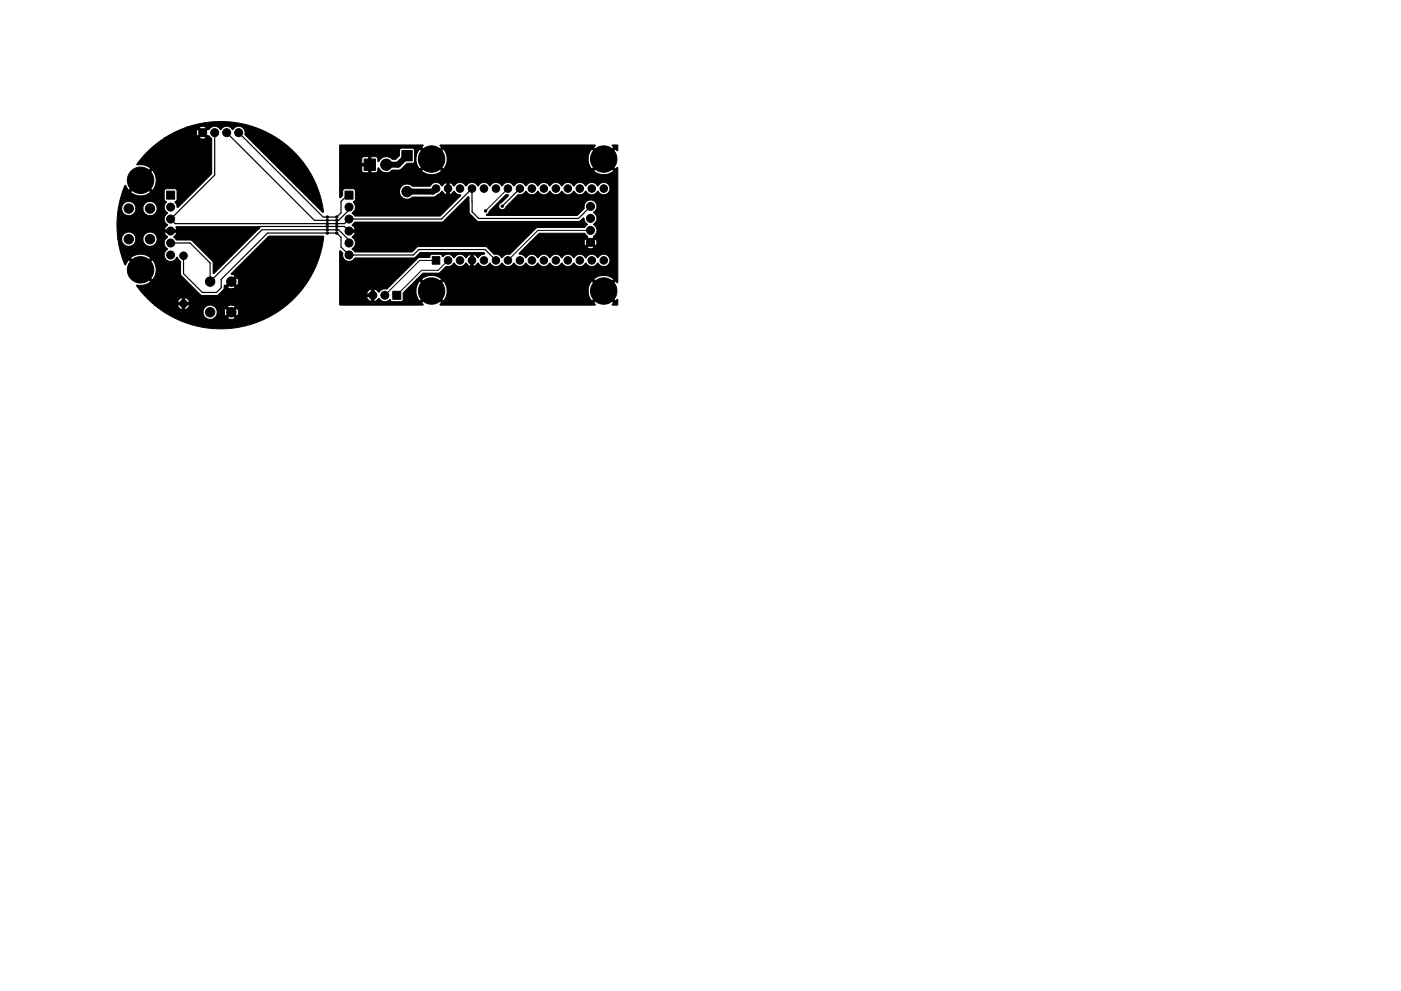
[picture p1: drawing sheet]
<svg xmlns="http://www.w3.org/2000/svg" width="297mm" height="210mm" viewBox="0 0 297 210" stroke-linecap="round" stroke-linejoin="round" font-family="sans-serif">
<g fill="#000" stroke="#000" stroke-width=".21">
<path d="M31.4 32.1l1.3-1.2 2.2-1.6h7.3a1.28 1.28 0 0 0 1.5 0l-.7-.8-.8 .8h-7.3l2-1.2h4.7l.3 .8 .7-.8-.7-.7-.3 .7h-4.7l2.6-1.1h2.7l.8 .8 .7-.8a1.3 1.3 0 0 0-1.5 0h-2.7l1.8-.5a21.7 21.7 0 0 1 6.7-.7l1.9 .2 2.7 .6 3.7 1.3a21.9 21.9 0 0 1 9.2 8.4l.9 1.6 1.1 2.5 .8 2.6 .2 2.1-16.5-16.5a1.44 1.44 0 0 0-.9-1.7 1.44 1.44 0 0 0-1.8 .6l-.1-.1a1.44 1.44 0 0 0-2.4 .1l-.1-.1a1.44 1.44 0 0 0-2.5 .1l-.1-.1-.8 .7 .8 .8 .2-.1 .6 .6v7.5l-7.2 7.1-.6-1.1 .4-.5v-2.1l-.4-.3-2 .1-.3 .3v1.9l.5 .6a1.45 1.45 0 0 0 .2 2.3v.1a1.43 1.43 0 0 0 0 2.5l-.4 .4-.3 .6h2.7l-.2-.6 .1-.1h17.6l.1 .1-9.8 9.8-.1-.1v-2.2l-.1-.3-4.4-4.4-.4-.1h-2.9l-.6-.6 .5-.6 .2-.4h-2.7l.3 .5 .4 .4v.2a1.43 1.43 0 0 0 0 2.4 1.41 1.41 0 0 0-.2 2.3 1.41 1.41 0 0 0 2.2-.5l.8 .8v3l4.3 4.2 3.5 .1 1.3-1.3 .1-.4h.7a1.47 1.47 0 0 0 1.7 0l-.9-.9-.8 .9h-.7v-.4l.2-.1 .1 .1 .9-.9h.7l.9 .9a1.46 1.46 0 0 0 0-1.7l-.9 .8h-.7l1.2-1.2-.8-.3-.1-.2 8-7.9h11.5l.1 .5-.5 2.7a22 22 0 0 1-33.2 12.9h8.1l.1 .4a1.51 1.51 0 0 0 2.3 .9h2.8a1.47 1.47 0 0 0 1.7 0l-.9-.9-.8 .9h-2.8l.5-.6 .2-.6h1.4l.3 .8 .9-.9h.7l.9 .9a1.46 1.46 0 0 0 0-1.7l-.9 .8h-.7l-.9-.8-.3 .9h-1.4l-.2-.7-.5-.6h2.8l.9 .9 .8-.9a1.45 1.45 0 0 0-1.7 0h-2.8l-.2-.1a1.51 1.51 0 0 0-2.2 1.3h-8.1l-2.2-1.5h4.9l.3 .6 .3 .3 1 .1a1.25 1.25 0 0 0 1-1h-1v1h-.5v-1h-6l-.6-.6 8.1 .1a1.22 1.22 0 0 0-1-1.1v1h-.5l-.1-1-.5 .3-.5 .7h-5.5l-2-2-1.1-1.4v-.2a3.4 3.4 0 0 0 2.9-.7l-2.1-2.2-1.4 1.4h-.2l-.2-.3 1.4-1.5h.8l2.1 2.2a3.2 3.2 0 0 0 0-4.3l-2.1 2.1h-.8l-2.1-2.1-.6 1-.2 .1-.6-1.5h1.7l2.2 2.2 2.2-2.2a3.3 3.3 0 0 0-4.4 0h-1.7l-.9-4h.8v.3a1.51 1.51 0 0 0 1.6 1.3 1.51 1.51 0 0 0 1.4-1.6h1.5v.3a1.51 1.51 0 0 0 2.4 1 1.51 1.51 0 0 0-.2-2.6 1.51 1.51 0 0 0-2.2 1.3h-1.5v-.2a1.51 1.51 0 0 0-1.6-1.3 1.51 1.51 0 0 0-1.4 1.5h-.8l-.2-3 .3-3.5h.7v.3a1.51 1.51 0 0 0 1.6 1.3 1.51 1.51 0 0 0 1.4-1.6h1.5v.3a1.51 1.51 0 0 0 2.4 1 1.51 1.51 0 0 0-.2-2.6 1.51 1.51 0 0 0-2.2 1.3h-1.5v-.2a1.51 1.51 0 0 0-1.6-1.3 1.51 1.51 0 0 0-1.4 1.5h-.7l.8-3.4h1.7a3.3 3.3 0 0 0 4.3 0l-2.1-2.2-2.2 2.2h-1.7l.6-1.5 .2 .1 .6 1 2.1-2.2h.8l2.1 2.2a3.3 3.3 0 0 0 0-4.3l-2.1 2.1h-.8l-1.4-1.4 .4-.3 1.4 1.4 2.2-2.2a3.4 3.4 0 0 0-2.9-.7l-.1-.2 .5-.7zM77.2 33.7h2.4v2.4h-2.4zM85.2 31.9h2.2v2.2h-2.2zM72 30.8h17.6l.1 .2-.3 .2 2.1 2.2 2.1-2.2-.3-.3 .1-.1h32.7l.1 .2-.3 .2 2.1 2.2 2.1-2.2-.3-.4h1.1l.1 .1v1l-.2 .1-.3-.4-2.1 2.1 2.1 2.2 .3-.4 .2 .1v24.3l-.2 .1-.3-.4-2.1 2.1 2.1 2.2 .5-.4-.1 1.2h-1.1v-.2l.3-.2-2.1-2.2-2.1 2.2 .3 .3-.1 .1h-32.7l-.1-.2 .3-.2-2.1-2.2-2.1 2.2 .3 .3-.1 .1h-17.6v-1.8h5.7a1.3 1.3 0 0 0 1.1 1.1l.7-.1 .8-.6a1.51 1.51 0 0 0 2.4 .3l.5 .4h1.9l.4-.4v-1.4l.4-.5h2.3l.2 1.1 .6 1.1 2.1-2.2h.8l2.1 2.2a3.3 3.3 0 0 0 .8-2.1l29.9-.1 .2 1.1 .6 1.1 2.1-2.2-2.1-2.1-.6 1.1-.2 1h-29.9l-.2-1-.6-1.1-2.1 2.1h-.8l-2.1-2.1a3.1 3.1 0 0 0-.8 2.1h-2.3l2.5-2.5h.9l2.2 2.2 2.1-2.2h32.2l2.2 2.2 2.2-2.2a3.3 3.3 0 0 0-4.4 0h-32.1a3.3 3.3 0 0 0-4.4 0h-.9l1.3-1.2 3.3-.1 1.6-1.4a1.34 1.34 0 0 0 1.5-.6l.2-.1 .1 .1a1.31 1.31 0 0 0 2.3 0l.2-.1 .3 .5 .6 .2v-2.5l-.6 .2-.3 .5-.2-.1a1.33 1.33 0 0 0-2.4 .1l-.2-.1a1.31 1.31 0 0 0-2.1-.2h-.2l-.4-.5h-1.8a.56 .56 0 0 0-.5 .7l-2.4 .1-6.8 6.6a1.56 1.56 0 0 0-1.6 .7l-.5-.5-.5-.2v2.7h-.5v-1.1h-6.8v-.5h6.8v-1.1a1.27 1.27 0 0 0-1.1 1.1h-5.7v-9.2h.2l.5 .6a1.4 1.4 0 0 0 .9 1.6 1.4 1.4 0 0 0 1.7-.7h12.5l1.3-1.1h13.5l.1 .3-.7 .2-.7 .6-.4-.5-.6-.2v2.5l.6-.2 .4-.5 .2 .1a1.33 1.33 0 0 0 2.3-.1l.2 .1a1.31 1.31 0 0 0 2.3 0l.1-.1 .2 .1a1.31 1.31 0 0 0 2.2 0l.2-.1 .1 .1a1.31 1.31 0 0 0 2.3 0l.1-.1 .1 .1a1.31 1.31 0 0 0 2.3 0l.1-.1 .2 .1a1.31 1.31 0 0 0 2.2 0l.2-.1 .1 .1a1.31 1.31 0 0 0 2.3 0l.1-.1 .2 .1a1.31 1.31 0 0 0 2.2 0l.2-.1 .1 .1a1.31 1.31 0 0 0 2.3 0l.1-.1 .1 .1a1.31 1.31 0 0 0 2.3 0l.1-.1 .2 .1a1.32 1.32 0 0 0 2 .3 1.32 1.32 0 0 0-.1-2 1.32 1.32 0 0 0-2 .5l-.2-.1a1.31 1.31 0 0 0-2.3 0l-.1 .1-.1-.1a1.31 1.31 0 0 0-2.3 0l-.1 .1-.2-.1a1.31 1.31 0 0 0-2.2 0l-.2 .1-.1-.1a1.31 1.31 0 0 0-2.3 0l-.1 .1-.2-.1a1.31 1.31 0 0 0-2.2 0l-.2 .1-.1-.1a1.31 1.31 0 0 0-2.3 0l-.2 .1-.5-.6-.9-.3 1.3-1.3h13.1a1.28 1.28 0 0 0 1.6 0l-.8-.7-.8 .7h-13.1l1.1-1.1h11.4l.3 .8 .7-.8h.8l.7 .8a1.33 1.33 0 0 0 0-1.5l-.7 .7h-.8l-.7-.7-.3 .7h-11.4l2-1.9h9.5l.6 .6-.1 .2 .8 .8 .8-.8-.1-.1a1.63 1.63 0 0 0 .4-2.2l-.4-.3a1.64 1.64 0 0 0 .4-2.2l-.4-.5a1.38 1.38 0 0 0 .5-1.8 1.38 1.38 0 0 0-1.8-.7 1.38 1.38 0 0 0-.8 1.8l-1.5 1.4-19.2-.1 .6-.8 3.5-3.5h.6v.2l-1.5 1.5a.77 .77 0 0 0-.3 1.3 .77 .77 0 0 0 1.3-.4l2.6-2.6a1.51 1.51 0 0 0 1.6-.7 1.43 1.43 0 0 0 2.5 0 1.43 1.43 0 0 0 2.6 0 1.43 1.43 0 0 0 2.5 0 1.43 1.43 0 0 0 2.6 0 1.43 1.43 0 0 0 2.5 0 1.43 1.43 0 0 0 2.5 0 1.34 1.34 0 0 0 2 .6 1.34 1.34 0 0 0 .2-2.1 1.34 1.34 0 0 0-2 .3l-.2 .1-.1-.1a1.31 1.31 0 0 0-2.3 0l-.1 .1-.1-.1a1.31 1.31 0 0 0-2.3 0l-.1 .1-.2-.1a1.31 1.31 0 0 0-2.2 0l-.2 .1-.1-.1a1.31 1.31 0 0 0-2.3 0l-.1 .1-.2-.1a1.31 1.31 0 0 0-2.2 0l-.2 .1-.1-.1a1.31 1.31 0 0 0-2.3 0l-.1 .1-.1-.1a1.31 1.31 0 0 0-2.3 0l-.1 .1-.2-.1a1.31 1.31 0 0 0-2.2 0l-.2 .1-.1-.1a1.31 1.31 0 0 0-2.3 0l-.1 .1-.2-.1a1.31 1.31 0 0 0-2.2 0l-.2 .1-.1-.1a1.31 1.31 0 0 0-2.3 0l-.1 .1-.1-.1a1.31 1.31 0 0 0-2.3 0h-.2l-.4-.4-.6-.3v2.6l.6-.3 .5-.4a1.62 1.62 0 0 0 1.2 .7l.1 .2-4.3 4.3h-18l-.6-.7a1.47 1.47 0 0 0 .2-2.3l.5-.4v-1.7h9.3a1.64 1.64 0 0 0 1 1.5 1.64 1.64 0 0 0 1.8-.4h4.5l1.3-.8 .4-.4 .5 .4 .5 .3v-2.6l-.5 .3-.4 .4h-.2a1.33 1.33 0 0 0-2.4 .1h-3.8a1.61 1.61 0 0 0-1.7-.3 1.61 1.61 0 0 0-1 1.5h-9.3l-.1-.4-.3-.3h-1.9l-.5 .4v1.1l-.4 .4h-.2v-5.7h4.7l.4 .5h2.5l.5-.3v-.7l.2-.1 .2 .3a1.71 1.71 0 0 0 1.5 .8l1-.4h6.3a3.3 3.3 0 0 0 4.3 0h32.2a3.3 3.3 0 0 0 4.3 0l-2.1-2.2-2.2 2.2h-32.2l-2.1-2.2-2.2 2.2h-6.3l.2-.2 1.6-.1 1.5-1.4h1.3l.3-.4v-.5h.3l.2 1.1 .6 1.1 2.1-2.2h.8l2.1 2.2a3.1 3.1 0 0 0 .8-2.1l29.9-.1 .2 1.1 .6 1.1 2.1-2.2-2.1-2.1a3.1 3.1 0 0 0-.8 2.1h-29.9l-.2-1-.6-1.1-2.1 2.1h-.8l-2.1-2.1-.6 1.1-.2 1h-.3v-1.9l-.5-.4-2.4 .1-.3 .3v1.2l-.7 .8h-.8l-.4-.3a1.8 1.8 0 0 0-2.6 .8l-.1-.8-.2-.2-1.2-.1v3.4h-.6v-1.4h-1.4v1h-4.7v-1.5h6.1v-1.5h-1l-.3 .2-.1 1.3h-4.7zM35.3 40.5h1.7v1.7h-1.7zM73.1 40.5h1.7v1.7h-1.7zM91.7 54.4h1.6v1.6h-1.6zM75.2 47.2l18.6-.1 5.5-5.4 .1 .1 .1 3.4 1.6 1.6 .3 .2h21.3l.3-.1 .6-.6h.2a1.44 1.44 0 0 0 .7 1.2v.2l-.6 .6h-10l-5.8 5.7a1.34 1.34 0 0 0-1.5 .6l-.2 .1-.1-.1a1.31 1.31 0 0 0-1.4-.6l-1.7-1.6-.3-.1h-14.2l-1.4 1.2h-12l-.6-.7a1.44 1.44 0 0 0-.1-2.5l.6-.6 .1-.4h-1.4l-.2-.4 .2-.1h1.4l-.2-.6-.5-.5zM83.3 61.8h1.7v1.7h-1.7z"/>
<circle cx="29.8" cy="38.2" r="2.8"/>
<circle cx="29.8" cy="38.2" r="1.8"/>
<circle cx="34.9" cy="32.9" r=".25"/>
<circle cx="43" cy="28.1" r=".85"/>
<circle cx="45.5" cy="28.1" r=".85"/>
<circle cx="48.1" cy="28.1" r=".85"/>
<circle cx="50.6" cy="28.1" r=".85"/>
<circle cx="60.2" cy="33.5" r=".25"/>
<circle cx="73.9" cy="35.5" r=".25"/>
<circle cx="81.9" cy="34.9" r="1.2"/>
<circle cx="91.5" cy="33.7" r="2.8"/>
<circle cx="91.5" cy="33.7" r="1.8"/>
<circle cx="109.7" cy="34.6" r=".25"/>
<circle cx="128" cy="33.7" r="2.8"/>
<circle cx="128" cy="33.7" r="1.8"/>
<circle cx="27.3" cy="50.7" r="1"/>
<circle cx="27.3" cy="44.2" r="1"/>
<circle cx="29.8" cy="57.2" r="2.8"/>
<circle cx="29.8" cy="57.2" r="1.8"/>
<circle cx="31.8" cy="50.7" r="1"/>
<circle cx="31.8" cy="44.2" r="1"/>
<circle cx="36.2" cy="43.9" r=".85"/>
<circle cx="36.2" cy="51.6" r=".85"/>
<circle cx="36.2" cy="49" r=".85"/>
<circle cx="36.2" cy="46.5" r=".85"/>
<circle cx="36.2" cy="54.1" r=".85"/>
<circle cx="38.9" cy="54.3" r=".8"/>
<circle cx="44.5" cy="59.7" r="1"/>
<circle cx="49" cy="59.7" r="1"/>
<circle cx="54.8" cy="48.3" r=".25"/>
<circle cx="59.7" cy="51.4" r=".25"/>
<circle cx="69.4" cy="47.4" r=".25"/>
<circle cx="69.4" cy="46" r=".25"/>
<circle cx="69.4" cy="48.7" r=".25"/>
<circle cx="69.4" cy="49.4" r=".25"/>
<circle cx="69.4" cy="46.7" r=".25"/>
<circle cx="69.4" cy="48" r=".25"/>
<circle cx="71.4" cy="47.4" r=".25"/>
<circle cx="71.4" cy="48.7" r=".25"/>
<circle cx="71.4" cy="46.7" r=".25"/>
<circle cx="71.4" cy="46" r=".25"/>
<circle cx="71.4" cy="49.4" r=".25"/>
<circle cx="71.4" cy="48" r=".25"/>
<circle cx="74" cy="51.6" r=".85"/>
<circle cx="74" cy="43.9" r=".85"/>
<circle cx="74" cy="54.1" r=".85"/>
<circle cx="74" cy="46.5" r=".85"/>
<circle cx="74" cy="49" r=".85"/>
<circle cx="79.8" cy="48.9" r=".25"/>
<circle cx="80" cy="57" r=".25"/>
<circle cx="86.3" cy="40.7" r="1.1"/>
<circle cx="92.4" cy="40" r=".8"/>
<circle cx="95" cy="40" r=".8"/>
<circle cx="95" cy="55.2" r=".8"/>
<circle cx="97.5" cy="40" r=".8"/>
<circle cx="97.5" cy="55.2" r=".8"/>
<circle cx="100.1" cy="40" r=".8"/>
<circle cx="100.1" cy="55.2" r=".8"/>
<circle cx="102.6" cy="40" r=".8"/>
<circle cx="102.6" cy="55.2" r=".8"/>
<circle cx="102.9" cy="44.7" r=".25"/>
<circle cx="105.1" cy="40" r=".8"/>
<circle cx="105.1" cy="55.2" r=".8"/>
<circle cx="105.7" cy="50" r=".25"/>
<circle cx="106.5" cy="43.7" r=".25"/>
<circle cx="107.7" cy="40" r=".8"/>
<circle cx="107.7" cy="55.2" r=".8"/>
<circle cx="110.2" cy="40" r=".8"/>
<circle cx="110.2" cy="55.2" r=".8"/>
<circle cx="112.8" cy="40" r=".8"/>
<circle cx="112.8" cy="55.2" r=".8"/>
<circle cx="115.3" cy="40" r=".8"/>
<circle cx="115.3" cy="55.2" r=".8"/>
<circle cx="117.8" cy="40" r=".8"/>
<circle cx="117.8" cy="55.2" r=".8"/>
<circle cx="120.4" cy="40" r=".8"/>
<circle cx="120.4" cy="55.2" r=".8"/>
<circle cx="122.9" cy="40" r=".8"/>
<circle cx="122.9" cy="55.2" r=".8"/>
<circle cx="125.2" cy="46.3" r=".85"/>
<circle cx="125.2" cy="51.4" r=".85"/>
<circle cx="125.2" cy="48.9" r=".85"/>
<circle cx="125.2" cy="43.8" r=".85"/>
<circle cx="125.5" cy="40" r=".8"/>
<circle cx="125.5" cy="55.2" r=".8"/>
<circle cx="128" cy="40" r=".8"/>
<circle cx="128" cy="55.2" r=".8"/>
<circle cx="34.6" cy="61.3" r=".25"/>
<circle cx="38.9" cy="64.4" r=".8"/>
<circle cx="44.5" cy="66.2" r="1"/>
<circle cx="49" cy="66.2" r="1"/>
<circle cx="79" cy="62.6" r=".85"/>
<circle cx="81.6" cy="62.6" r=".85"/>
<circle cx="91.5" cy="61.7" r="2.8"/>
<circle cx="91.5" cy="61.7" r="1.8"/>
<circle cx="108.8" cy="60.8" r=".25"/>
<circle cx="128" cy="61.7" r="2.8"/>
<circle cx="128" cy="61.7" r="1.8"/>
</g>
<path d="M45.5 28.1v9l-9.3 9.4 .9 .9h35.9l1-.9h19.6l6.5-6.5v4.9l1.4 1.4h21.1l2.6-2.5M48.1 28.1l18.6 18.6h5.1l2.2-2.2v-.6M50.6 28.1l17.9 17.9h2.9l.9-.9v-2.4l1.4-1.3h.3M36.2 51.6h4.1l4.3 4.2v3.9l11-11h16.2l2.2 2.2v.7M38.9 54.3v3.8l4 3.9h3l1-1v-1.7l9.8-9.9h14.7l.9 .9v2.1l1.7 1.7h13.7l1.1-1.2h14l2.3 2.3M54.8 48.3l.3-.3h17.9l1 1M110.2 40l-3.7 3.7" fill="none" stroke="#000" stroke-width=".25"/>
<path d="M92.4 55.2h-3.4l-7.4 7.4M95 55.2l-2.1 2.1h-3.5l-5.3 5.3M107.7 40l-4.7 4.7M125.2 48.9h-11.1l-6.4 6.3" fill="none" stroke="#000" stroke-width=".21"/>
<path d="M86.3 33l-1.9 1.9h-2.5M92.4 40l-.6 .7h-5.5" fill="none" stroke="#000" stroke-width="1.3"/>
</svg>
